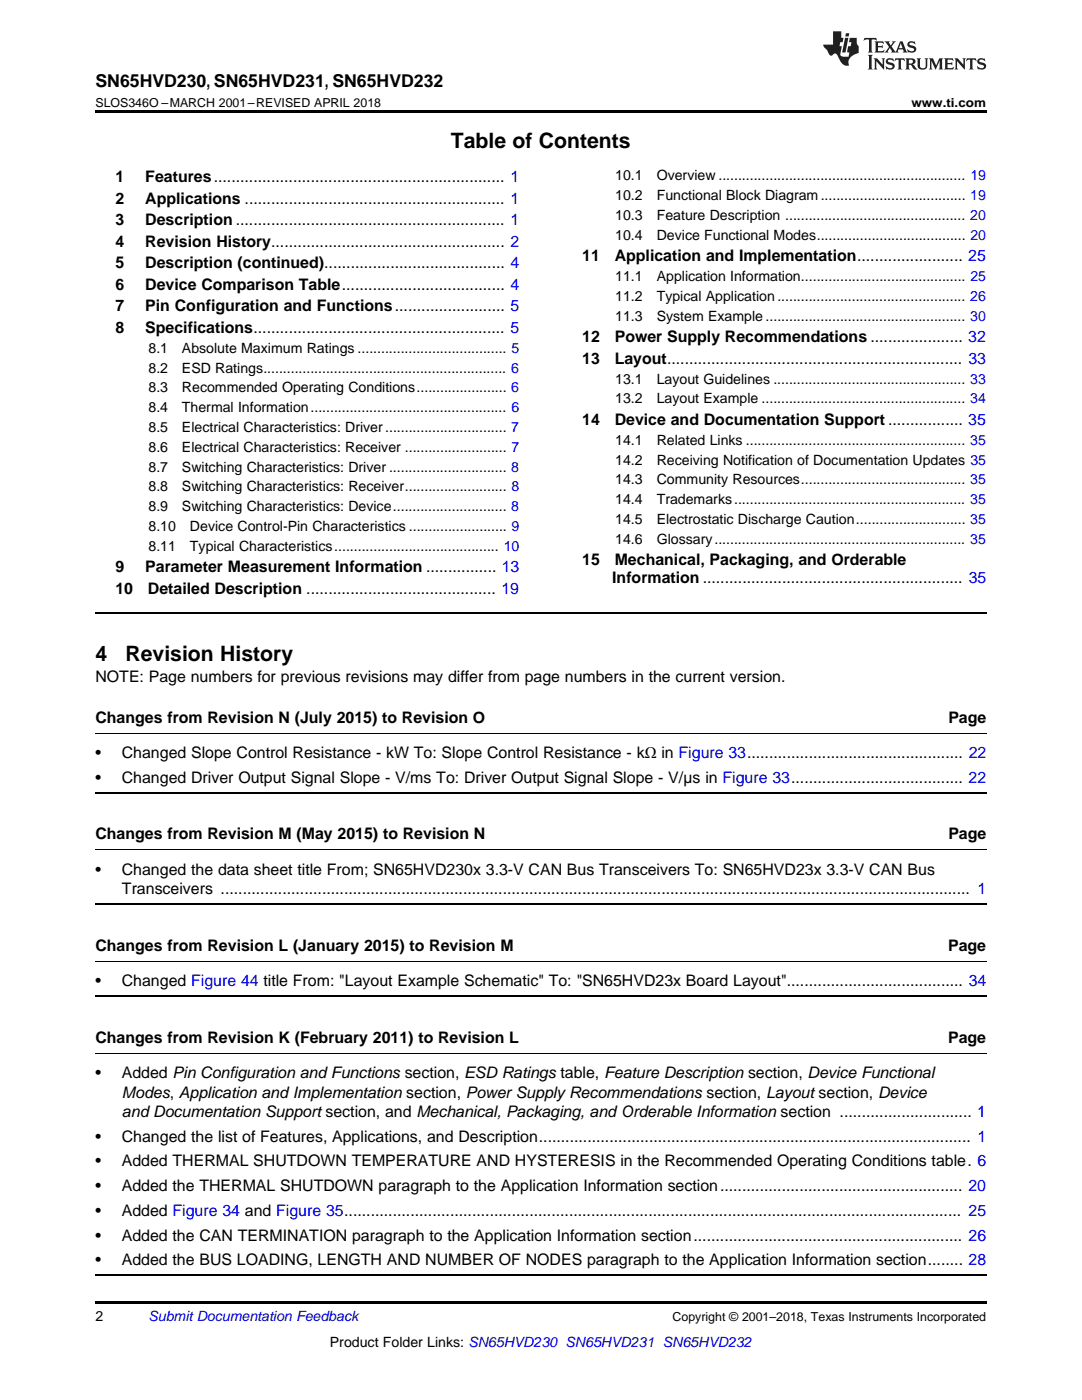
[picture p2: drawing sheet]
<svg xmlns="http://www.w3.org/2000/svg" width="216mm" height="279mm" viewBox="0 0 216 279" stroke-linecap="round" stroke-linejoin="round" font-family="sans-serif">
<defs><g id="words">
<g font-size="4.2">
<text x="90" y="29.6">Table of Contents</text>
<text x="19" y="131.8">4</text>
<text x="25" y="131.8">Revision History</text>
</g>
<text font-size="3.5" x="19" y="17.3">SN65HVD230, SN65HVD231, SN65HVD232</text>
<g font-size="3.2">
<text x="23" y="36.3">1</text>
<text x="23" y="40.6">2</text>
<text x="29" y="36.3">Features.................................................................. 1</text>
<text x="29" y="40.6">Applications ........................................................... 1</text>
<text x="23" y="44.9">3</text>
<text x="29" y="44.9">Description ............................................................. 1</text>
<text x="23" y="49.2">4</text>
<text x="23" y="53.6">5</text>
<text x="29" y="49.2">Revision History..................................................... 2</text>
<text x="29" y="53.6">Description (continued)......................................... 4</text>
<text x="116.2" y="52.1">11</text>
<text x="122.7" y="52.1">Application and Implementation........................ 25</text>
<text x="23" y="57.9">6</text>
<text x="29" y="57.9">Device Comparison Table..................................... 4</text>
<text x="23" y="62.2">7</text>
<text x="29" y="62.2">Pin Configuration and Functions......................... 5</text>
<text x="23" y="66.5">8</text>
<text x="29" y="66.5">Specifications......................................................... 5</text>
<text x="116.2" y="68.3">12</text>
<text x="122.7" y="68.3">Power Supply Recommendations ..................... 32</text>
<text x="116.2" y="72.6">13</text>
<text x="122.7" y="72.6">Layout................................................................... 33</text>
<text x="116.2" y="84.8">14</text>
<text x="122.7" y="84.8">Device and Documentation Support ................. 35</text>
<text x="116.2" y="112.8">15</text>
<text x="122.7" y="112.8">Mechanical, Packaging, and Orderable</text>
<text x="23" y="114.2">9</text>
<text x="23" y="118.5">10</text>
<text x="29" y="114.2">Parameter Measurement Information ................ 13</text>
<text x="29.5" y="118.5">Detailed Description ........................................... 19</text>
<text x="122.2" y="116.3">Information ........................................................... 35</text>
<text x="19" y="136.1">NOTE: Page numbers for previous revisions may differ from page numbers in the current version.</text>
<text x="19" y="144.3">Changes from Revision N (July 2015) to Revision O</text>
<text x="189.2" y="144.3">Page</text>
<text x="19" y="151.3">•</text>
<text x="24.3" y="151.3">Changed Slope Control Resistance - kW To: Slope Control Resistance - kΩ in Figure 33................................................. 22</text>
<text x="19" y="156.2">•</text>
<text x="24.3" y="156.2">Changed Driver Output Signal Slope - V/ms To: Driver Output Signal Slope - V/µs in Figure 33....................................... 22</text>
<text x="19" y="167.5">Changes from Revision M (May 2015) to Revision N</text>
<text x="189.2" y="167.5">Page</text>
<text x="19" y="174.6">•</text>
<text x="24.3" y="174.6">Changed the data sheet title From; SN65HVD230x 3.3-V CAN Bus Transceivers To: SN65HVD23x 3.3-V CAN Bus</text>
<text x="24.3" y="178.5">Transceivers .......................................................................................................................................................................... 1</text>
<text x="19" y="189.8">Changes from Revision L (January 2015) to Revision M</text>
<text x="189.2" y="189.8">Page</text>
<text x="19" y="196.8">•</text>
<text x="24.3" y="196.8">Changed Figure 44 title From: &quot;Layout Example Schematic&quot; To: &quot;SN65HVD23x Board Layout&quot;........................................ 34</text>
<text x="19" y="208.1">Changes from Revision K (February 2011) to Revision L</text>
<text x="189.2" y="208.1">Page</text>
<text x="19" y="215.2">•</text>
<text x="24.3" y="215.2">Added Pin Configuration and Functions section, ESD Ratings table, Feature Description section, Device Functional</text>
<text x="24.3" y="219">Modes, Application and Implementation section, Power Supply Recommendations section, Layout section, Device</text>
<text x="19" y="227.9">•</text>
<text x="24.3" y="227.9">Changed the list of Features, Applications, and Description.................................................................................................. 1</text>
<text x="24.3" y="222.9">and Documentation Support section, and Mechanical, Packaging, and Orderable Information section .............................. 1</text>
<text x="19" y="232.8">•</text>
<text x="24.3" y="232.8">Added THERMAL SHUTDOWN TEMPERATURE AND HYSTERESIS in the Recommended Operating Conditions table. 6</text>
<text x="19" y="237.7">•</text>
<text x="24.3" y="237.7">Added the THERMAL SHUTDOWN paragraph to the Application Information section....................................................... 20</text>
<text x="19" y="242.7">•</text>
<text x="24.3" y="242.7">Added Figure 34 and Figure 35............................................................................................................................................ 25</text>
<text x="19" y="247.6">•</text>
<text x="24.3" y="247.6">Added the CAN TERMINATION paragraph to the Application Information section............................................................. 26</text>
<text x="19" y="252.6">•</text>
<text x="24.3" y="252.6">Added the BUS LOADING, LENGTH AND NUMBER OF NODES paragraph to the Application Information section........ 28</text>
</g>
<g font-size="2.8">
<text x="122.8" y="36">10.1</text>
<text x="131" y="36">Overview ............................................................... 19</text>
<text x="122.8" y="39.9">10.2</text>
<text x="131" y="39.9">Functional Block Diagram..................................... 19</text>
<text x="122.8" y="43.9">10.3</text>
<text x="122.8" y="47.8">10.4</text>
<text x="131" y="43.9">Feature Description .............................................. 20</text>
<text x="131" y="47.8">Device Functional Modes...................................... 20</text>
<text x="122.8" y="56.1">11.1</text>
<text x="131" y="56.1">Application Information.......................................... 25</text>
<text x="122.8" y="60">11.2</text>
<text x="122.8" y="64">11.3</text>
<text x="131" y="60">Typical Application ................................................ 26</text>
<text x="131" y="64">System Example ................................................... 30</text>
<text x="29.6" y="70.4">8.1</text>
<text x="36.3" y="70.4">Absolute Maximum Ratings ...................................... 5</text>
<text x="29.6" y="74.4">8.2</text>
<text x="36.3" y="74.4">ESD Ratings.............................................................. 6</text>
<text x="122.8" y="76.6">13.1</text>
<text x="131" y="76.6">Layout Guidelines ................................................. 33</text>
<text x="29.6" y="78.3">8.3</text>
<text x="29.6" y="82.3">8.4</text>
<text x="36.3" y="78.3">Recommended Operating Conditions....................... 6</text>
<text x="36.3" y="82.3">Thermal Information.................................................. 6</text>
<text x="122.8" y="80.5">13.2</text>
<text x="131" y="80.5">Layout Example .................................................... 34</text>
<text x="29.6" y="86.2">8.5</text>
<text x="36.3" y="86.2">Electrical Characteristics: Driver............................... 7</text>
<text x="122.8" y="88.8">14.1</text>
<text x="131" y="88.8">Related Links ........................................................ 35</text>
<text x="29.6" y="90.2">8.6</text>
<text x="29.6" y="94.1">8.7</text>
<text x="36.3" y="90.2">Electrical Characteristics: Receiver .......................... 7</text>
<text x="36.3" y="94.1">Switching Characteristics: Driver .............................. 8</text>
<text x="122.8" y="92.7">14.2</text>
<text x="131" y="92.7">Receiving Notification of Documentation Updates 35</text>
<text x="29.6" y="98.1">8.8</text>
<text x="36.3" y="98.1">Switching Characteristics: Receiver.......................... 8</text>
<text x="122.8" y="96.7">14.3</text>
<text x="122.8" y="100.6">14.4</text>
<text x="131" y="96.7">Community Resources.......................................... 35</text>
<text x="131" y="100.6">Trademarks........................................................... 35</text>
<text x="29.6" y="102">8.9</text>
<text x="29.6" y="106">8.10</text>
<text x="36.3" y="102">Switching Characteristics: Device............................. 8</text>
<text x="37.9" y="106">Device Control-Pin Characteristics ......................... 9</text>
<text x="122.8" y="104.6">14.5</text>
<text x="131" y="104.6">Electrostatic Discharge Caution............................ 35</text>
<text x="29.6" y="109.9">8.11</text>
<text x="37.9" y="109.9">Typical Characteristics.......................................... 10</text>
<text x="122.8" y="108.5">14.6</text>
<text x="131" y="108.5">Glossary................................................................ 35</text>
<text x="19" y="263.6">2</text>
<text x="65.8" y="268.9">Product Folder Links: SN65HVD230 SN65HVD231 SN65HVD232</text>
</g>
<text font-size="2.8" fill="#0000c8" x="29.6" y="263.6">Submit Documentation Feedback</text>
<g font-size="2.5">
<text x="19" y="21.4">SLOS346O –MARCH 2001–REVISED APRIL 2018</text>
<text x="181.9" y="21.4">www.ti.com</text>
<text x="134.2" y="263.6">Copyright © 2001–2018, Texas Instruments Incorporated</text>
</g>
</g></defs>
<path d="M19 22h177.8v.5h-177.8zM19 259.7h177.8v.5h-177.8z" fill="#000"/>
<path d="M19 122.2h177.8M19 158.2h177.8M19 198.8h177.8M19 180.4h177.8M19 254.5h177.8" fill="none" stroke="#000" stroke-width=".35"/>
<path d="M19 146.3h177.8M19 169.6h177.8M19 191.8h177.8M19 210.2h177.8" fill="none" stroke="#000" stroke-width=".2"/>
<g fill="#231f20">
<path d="M172.5 7.6l-.1 .5 .4-.2h.6v.1v2.1l-.2 .4h.9l-.2-.4v-2.1l.1-.1h.5l.5 .2-.2-.5zM174.5 8.3l.2 .3v1.5l-.2 .4h1.8l.2-.6a1.04 1.04 0 0 1-1.3 .2v-.7h.6l.3 .2v-.6l-.3 .2h-.6v-.6l.8-.1 .4 .3-.2-.5zM176.5 8.3l.9 1.1-.9 1.1h.8l-.2-.2 .4-.7 .5 .7-.2 .2h1.5l-.2-.2 .2-.4h.9l.1 .4-.2 .2h1l-.3-.3-.7-1.9h-.5l-.9 2-.8-1 .9-1h-.8l.1 .3-.4 .5-.3-.6 .1-.2zM179.7 8.6l.4 1h-.7zM181.3 8.4a.63 .63 0 0 0-.2 .7 .63 .63 0 0 0 .6 .4l.6 .2 .1 .2a.75 .75 0 0 1-.7 .4 .75 .75 0 0 1-.6-.5l.1 .7 .1-.1a1.11 1.11 0 0 0 1.5-.6 1.13 1.13 0 0 0-1.2-.8l-.1-.4a1.04 1.04 0 0 1 1.2 .2l-.2-.5-.2 .1-.4-.2zM173.2 10.9l.2 .4v2.2l-.2 .4h1l-.3-.4v-2.2l.3-.4zM174.3 11.6l.3 .4v1.5l-.3 .4h.8l-.2-.4v-1.3l1.5 1.7v-1.9l.2-.4h-.7l.2 .4v.9l-1.1-1.3zM177 11.8a.62 .62 0 0 0-.2 .7 .62 .62 0 0 0 .6 .4l.6 .1 .1 .3a.76 .76 0 0 1-.7 .3 .76 .76 0 0 1-.7-.4l.2 .7 .1-.1a1.11 1.11 0 0 0 1.5-.6 1.13 1.13 0 0 0-1.2-.8l-.1-.4a1.04 1.04 0 0 1 1.2 .2l-.2-.6-.2 .1-.5-.1zM178.7 11.6l-.2 .6a.61 .61 0 0 1 .8-.3v1.6l-.2 .4h.9l-.2-.4v-1.6a.63 .63 0 0 1 .7 .3l-.1-.6zM180.6 11.6l.3 .4v1.5l-.3 .4h1l-.2-.2-.1-.8 .6 .2a.76 .76 0 0 0 1.2 .7l-1-1a.58 .58 0 0 0 .6-.5 .58 .58 0 0 0-.5-.6zM181.4 11.9h.1a.45 .45 0 0 1 .5 .1 .45 .45 0 0 1 .1 .5l-.8 .2zM182.9 11.6l.2 .2a2.17 2.17 0 0 0 .3 1.9 .99 .99 0 0 0 1.6-.6v-1.1l.2-.4h-.7l.2 .2a1.92 1.92 0 0 1-.2 1.8 .6 .6 0 0 1-.9-.5v-1.1l.2-.4zM185.4 11.6l.2 .4v1.5l-.2 .4h.7l-.2-.4v-1.4l.8 1.8 .8-1.8v1.4l-.2 .4h.9l-.2-.4v-1.5l.2-.4h-.8l-.6 1.5-.6-1.5zM188.4 11.6l.2 .4v1.5l-.2 .4h1.8l.1-.6a1.04 1.04 0 0 1-1.2 .1v-.6h.5l.4 .2v-.6l-.4 .2h-.5v-.7h.8l.3 .3-.1-.6zM190.5 11.6l.2 .4v1.5l-.2 .4h.7l-.2-.4v-1.3l1.5 1.7v-1.9l.2-.4h-.7l.2 .4v.9l-1.1-1.3zM192.9 11.6l-.1 .6a.61 .61 0 0 1 .7-.3l.1 1.6-.3 .4h1l-.3-.4 .1-1.6a.63 .63 0 0 1 .7 .3l-.1-.6zM195.2 11.8a.62 .62 0 0 0-.2 .7 .62 .62 0 0 0 .6 .4l.6 .1 .1 .3a.76 .76 0 0 1-.7 .3 .76 .76 0 0 1-.6-.4l.1 .7 .1-.1a1.11 1.11 0 0 0 1.6-.6 1.13 1.13 0 0 0-1.3-.8l-.1-.4a1.04 1.04 0 0 1 1.2 .2l-.1-.6-.2 .1-.5-.1z"/>
<path d="M166.2 6.3v2.6h-1.9v.4l.8 .9a.91 .91 0 0 0 1 .8 .56 .56 0 0 1 .5-.3 .56 .56 0 0 1 .5 .3l.4 .8a1.53 1.53 0 0 0 1.9 1.2 1.54 1.54 0 0 1 1-2.1l.9-.3v-1.4a1.52 1.52 0 0 1-.4-1.6h-1.3l-.2 .8h.5l-.2 .8h-.5l-.1 1v.2l.4 .1-.2 .8a1.93 1.93 0 0 1-1.6-.3l.3-1.8h-.5l.2-.8h.4l.2-.8h-.4v-1.3zM168.6 7.6l-.6 2.9h.7l.6-2.9zM168.8 6.6l-.1 .7h.6l.2-.7z"/>
</g>
<use href="#words"/>
</svg>
